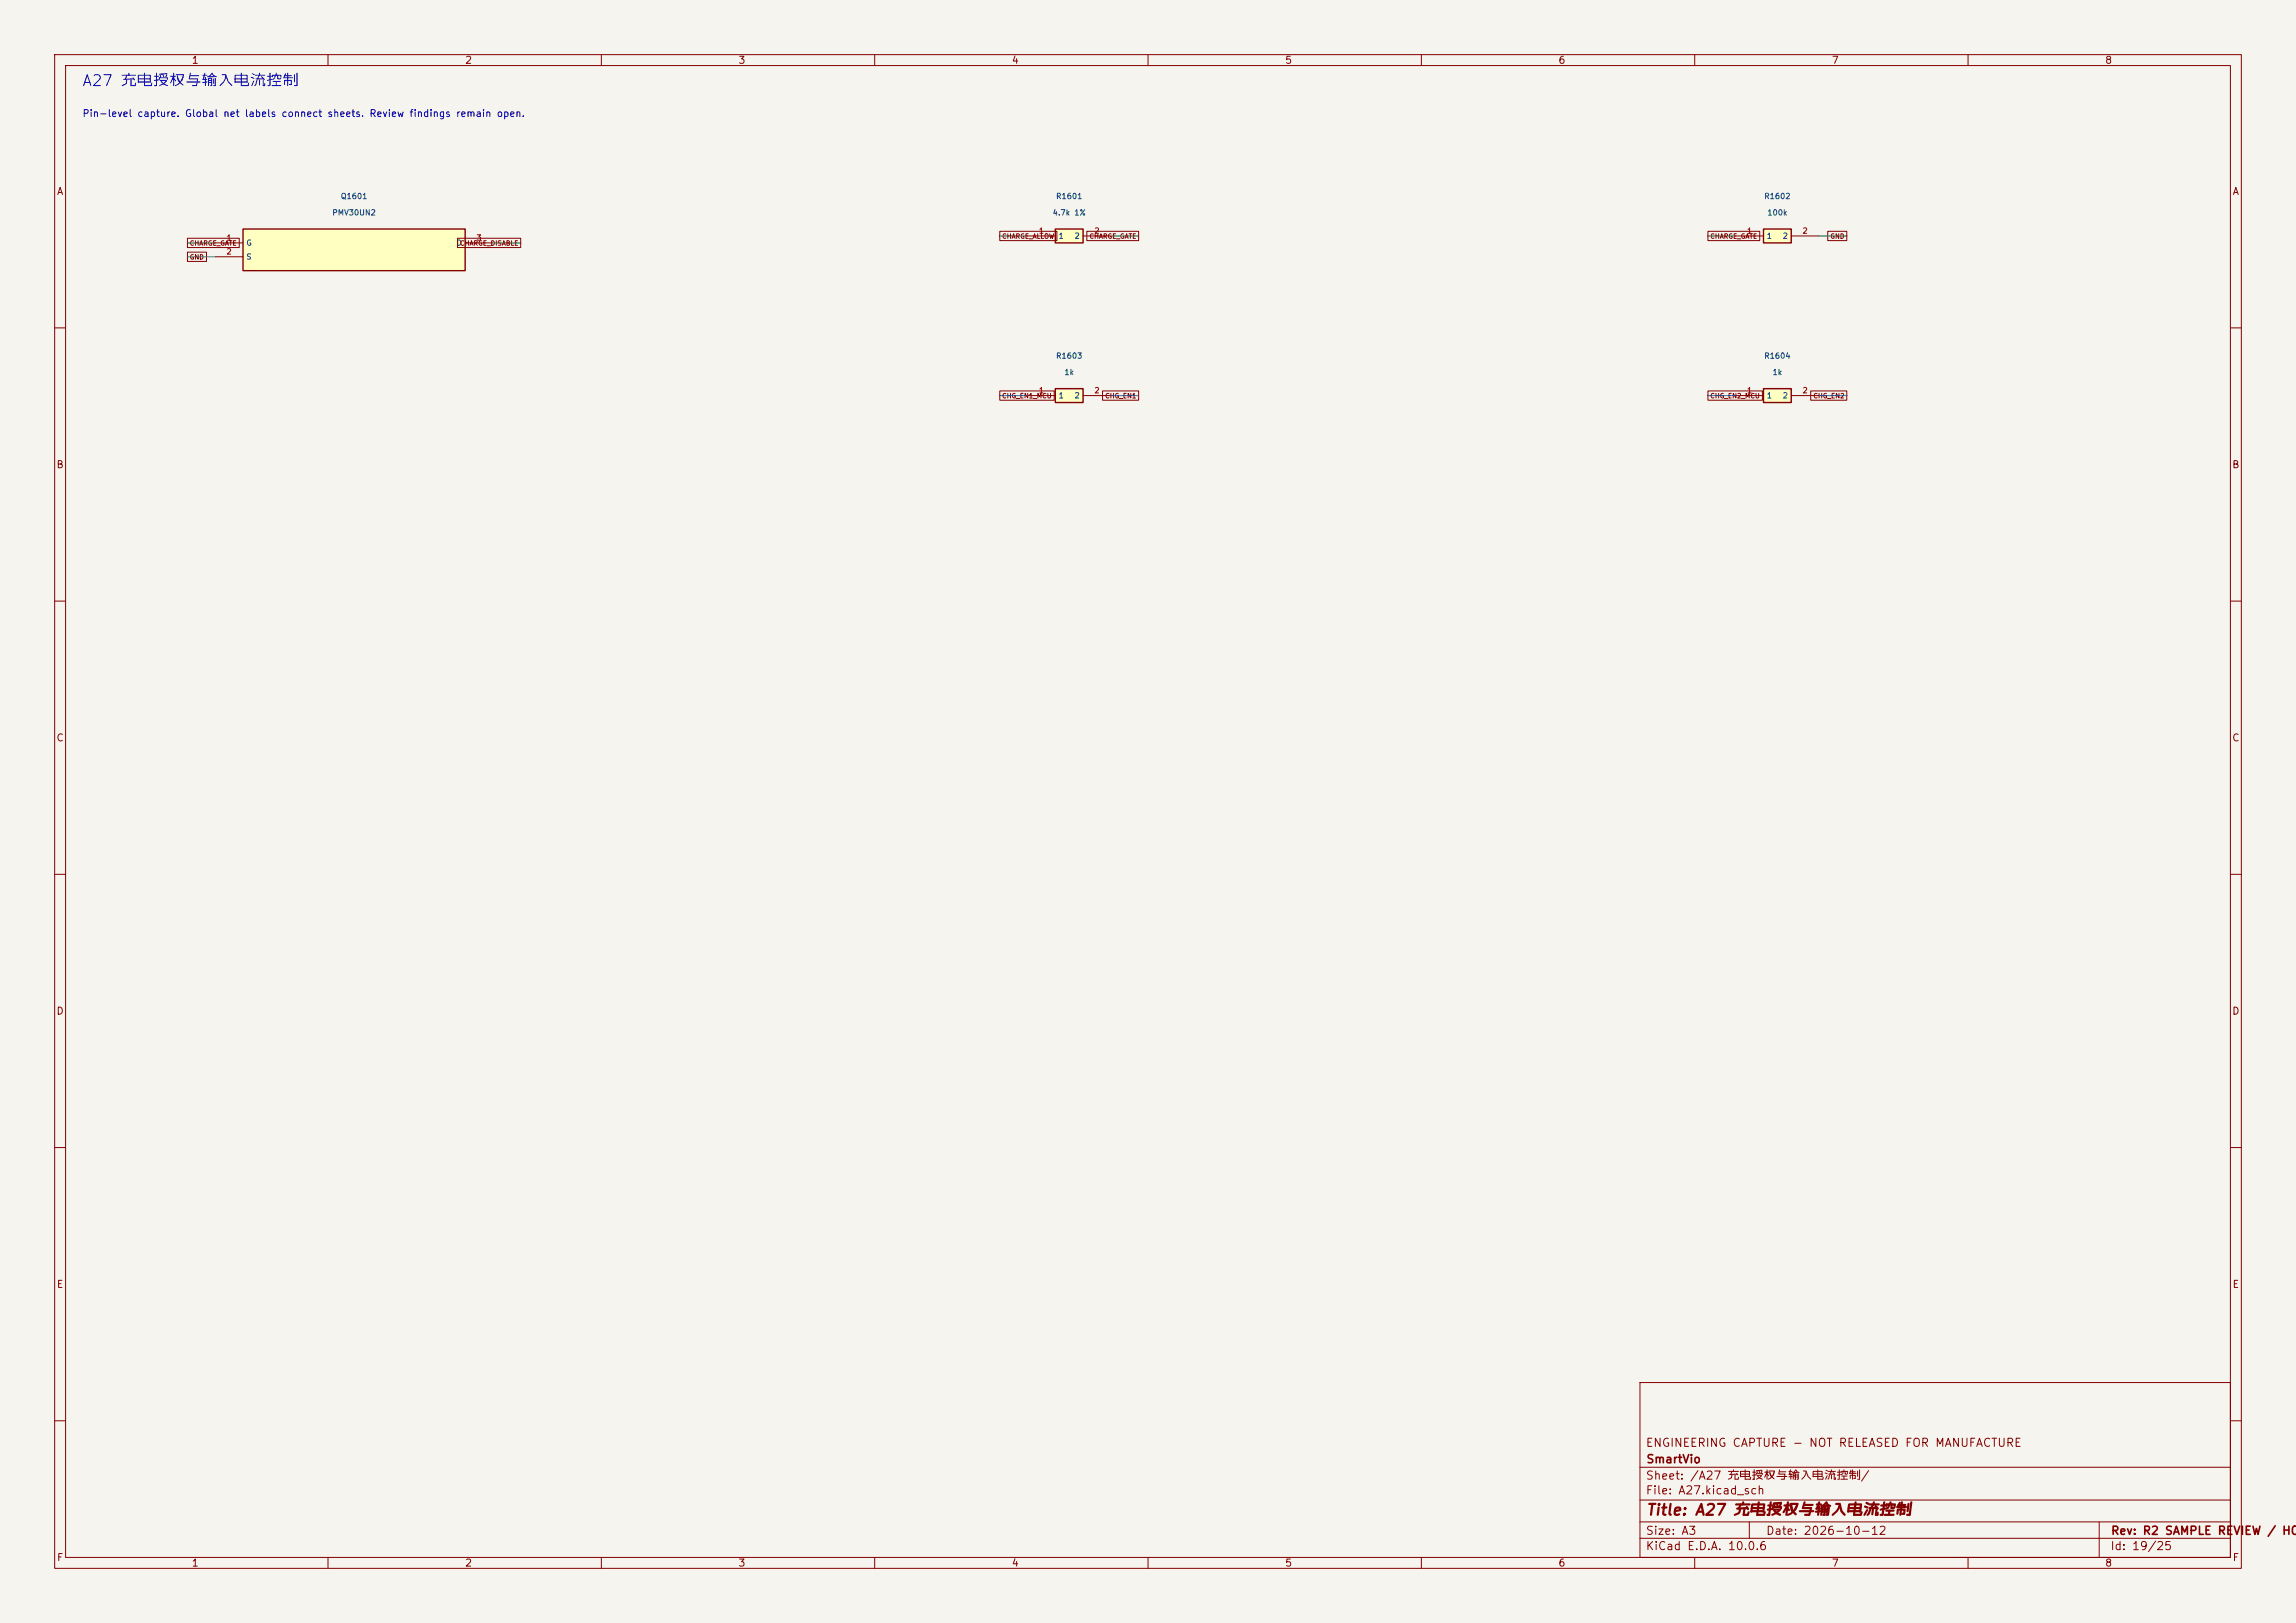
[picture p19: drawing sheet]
<svg xmlns="http://www.w3.org/2000/svg" width="420mm" height="297mm" viewBox="0 0 420 297" stroke-linecap="round" stroke-linejoin="round" font-family="sans-serif">
<defs><g id="words">
<text font-size="2" fill="#0000c2" x="14.9" y="16.3">A27 充电授权与输入电流控制</text>
<text font-size="2" fill="#840000" x="301" y="277.8">Title: A27 充电授权与输入电流控制</text>
<g font-size="1.5" fill="#840000">
<text x="300.9" y="265.1">ENGINEERING CAPTURE - NOT RELEASED FOR MANUFACTURE</text>
<text x="301" y="268.1">SmartVio</text>
<text x="300.9" y="273.8">File: A27.kicad_sch</text>
<text x="300.9" y="271.1">Sheet: /A27 充电授权与输入电流控制/</text>
<text x="300.9" y="281.2">Size: A3</text>
<text x="322.9" y="281.2">Date: 2026-10-12</text>
<text x="386" y="281.2">Rev: R2 SAMPLE REVIEW / HOL</text>
<text x="300.9" y="284">KiCad E.D.A. 10.0.6</text>
<text x="385.9" y="284">Id: 19/25</text>
</g>
<g font-size="1.3" fill="#840000">
<text x="35" y="12">1</text>
<text x="85" y="12">2</text>
<text x="135" y="12">3</text>
<text x="185" y="12">4</text>
<text x="235" y="12">5</text>
<text x="285" y="12">6</text>
<text x="335" y="12">7</text>
<text x="385" y="12">8</text>
<text x="10.3" y="36">A</text>
<text x="408.3" y="36">A</text>
<text x="10.2" y="86">B</text>
<text x="408.2" y="86">B</text>
<text x="10.2" y="136">C</text>
<text x="408.2" y="136">C</text>
<text x="10.2" y="186">D</text>
<text x="408.2" y="186">D</text>
<text x="10.3" y="236">E</text>
<text x="408.3" y="236">E</text>
<text x="10.3" y="286">F</text>
<text x="35" y="287">1</text>
<text x="85" y="287">2</text>
<text x="135" y="287">3</text>
<text x="185" y="287">4</text>
<text x="235" y="287">5</text>
<text x="285" y="287">6</text>
<text x="335" y="287">7</text>
<text x="385" y="287">8</text>
<text x="408.3" y="286">F</text>
</g>
<text font-size="1.3" fill="#0000c2" x="15" y="21.7">Pin-level capture. Global net labels connect sheets. Review findings remain open.</text>
<g font-size="1" fill="#006464">
<text x="60.7" y="39.7">PMV30UN2</text>
<text x="62.2" y="36.7">Q1601</text>
<text x="192.5" y="39.7">4.7k 1%</text>
<text x="193.1" y="36.7">R1601</text>
<text x="322.6" y="36.7">R1602</text>
<text x="323.2" y="39.7">100k</text>
<text x="45" y="45.2">G</text>
<text x="45" y="47.7">S</text>
<text x="83.4" y="45.2">D</text>
<text x="193.5" y="43.9">1</text>
<text x="196.5" y="43.9">2</text>
<text x="323.1" y="43.9">1</text>
<text x="326" y="43.9">2</text>
<text x="193.1" y="65.9">R1603</text>
<text x="322.6" y="65.9">R1604</text>
<text x="194.6" y="68.9">1k</text>
<text x="324.1" y="68.9">1k</text>
<text x="193.5" y="73.1">1</text>
<text x="196.5" y="73.1">2</text>
<text x="323.1" y="73.1">1</text>
<text x="326" y="73.1">2</text>
</g>
<g font-size="1" fill="#a90000">
<text x="41.3" y="44.3">1</text>
<text x="41.3" y="46.8">2</text>
<text x="87.1" y="44.3">3</text>
<text x="189.9" y="43">1</text>
<text x="200.1" y="43">2</text>
<text x="319.5" y="43">1</text>
<text x="329.6" y="43">2</text>
<text x="189.9" y="72.2">1</text>
<text x="200.1" y="72.2">2</text>
<text x="319.5" y="72.2">1</text>
<text x="329.6" y="72.2">2</text>
</g>
<g font-size=".9" fill="#840000">
<text x="34.6" y="47.7">GND</text>
<text x="34.6" y="45.2">CHARGE_GATE</text>
<text x="84.1" y="45.2">CHARGE_DISABLE</text>
<text x="183.2" y="43.9">CHARGE_ALLOW</text>
<text x="199.2" y="43.9">CHARGE_GATE</text>
<text x="312.8" y="43.9">CHARGE_GATE</text>
<text x="334.7" y="43.9">GND</text>
<text x="183.2" y="73.1">CHG_EN1_MCU</text>
<text x="202.1" y="73.1">CHG_EN1</text>
<text x="312.8" y="73.1">CHG_EN2_MCU</text>
<text x="331.6" y="73.1">CHG_EN2</text>
</g>
</g></defs>
<path d="M0 0h420v297h-420z" fill="#f5f4ef" stroke="#f5f4ef" stroke-width=".18"/>
<g fill="none" stroke="#840000" stroke-width=".18">
<path d="M10 10h400v277h-400zM12 12h396v273h-396zM60 10v2M110 10v2M160 10v2M210 10v2M260 10v2M310 10v2M360 10v2M10 60h2M408 60h2M10 110h2"/>
<path d="M408 110h2M10 160h2M408 160h2M10 210h2M408 210h2M300 253h108v32h-108zM10 260h2M300 278.5h108M300 274.5h108M300 268.5h108M320 278.5v3M384 278.5v6.5"/>
<path d="M408 260h2M60 285v2M110 285v2M160 285v2M210 285v2M260 285v2M300 281.5h108M310 285v2M360 285v2"/>
</g>
<path d="M44.4 41.9h40.7v7.6h-40.7z" fill="#ffffc2"/>
<path d="M44.4 41.9h40.7v7.6h-40.7z" fill="none" stroke="#840000" stroke-width=".25"/>
<path d="M39.4 44.5h5M39.4 47h5M85.1 44.5h5.1" fill="none" stroke="#840000" stroke-width=".18"/>
<path d="M193 71.1h5.1v2.6h-5.1z" fill="#ffffc2"/>
<path d="M193 71.1h5.1v2.6h-5.1z" fill="none" stroke="#840000" stroke-width=".25"/>
<path d="M188 72.4h5M198.1 72.4h5.1" fill="none" stroke="#840000" stroke-width=".18"/>
<path d="M322.6 41.9h5.1v2.6h-5.1z" fill="#ffffc2"/>
<path d="M322.6 41.9h5.1v2.6h-5.1z" fill="none" stroke="#840000" stroke-width=".25"/>
<path d="M317.5 43.2h5.1M327.7 43.2h5" fill="none" stroke="#840000" stroke-width=".18"/>
<path d="M322.6 71.1h5.1v2.6h-5.1z" fill="#ffffc2"/>
<path d="M322.6 71.1h5.1v2.6h-5.1z" fill="none" stroke="#840000" stroke-width=".25"/>
<path d="M317.5 72.4h5.1M327.7 72.4h5" fill="none" stroke="#840000" stroke-width=".18"/>
<path d="M193 41.9h5.1v2.6h-5.1z" fill="#ffffc2"/>
<path d="M193 41.9h5.1v2.6h-5.1z" fill="none" stroke="#840000" stroke-width=".25"/>
<g fill="none" stroke="#840000" stroke-width=".18">
<path d="M34.3 46.1h3.5v1.7h-3.5zM34.3 43.6h9.5v1.7h-9.5zM83.7 43.6h11.5v1.7h-11.5zM182.9 42.3h10.4v1.7h-10.4zM188 43.2h5M198.1 43.2h5.1M198.8 42.3h9.5v1.7h-9.5zM312.4 42.3h9.5v1.7h-9.5zM334.3 42.3h3.5v1.7h-3.5zM182.9 71.5h9.9v1.7h-9.9zM201.7 71.5h6.6v1.7h-6.6zM312.4 71.5h10v1.7h-10z"/>
<path d="M331.2 71.5h6.6v1.7h-6.6z"/>
</g>
<path d="M34.3 44.5h5.1M34.3 47h5.1M90.2 44.5h5M182.9 43.2h5.1M203.2 43.2h5.1M312.4 43.2h5.1M332.7 43.2h5.1M182.9 72.4h5.1M203.2 72.4h5.1M312.4 72.4h5.1M332.7 72.4h5.1" fill="none" stroke="#009600" stroke-width=".18"/>
<use href="#words"/>
</svg>
